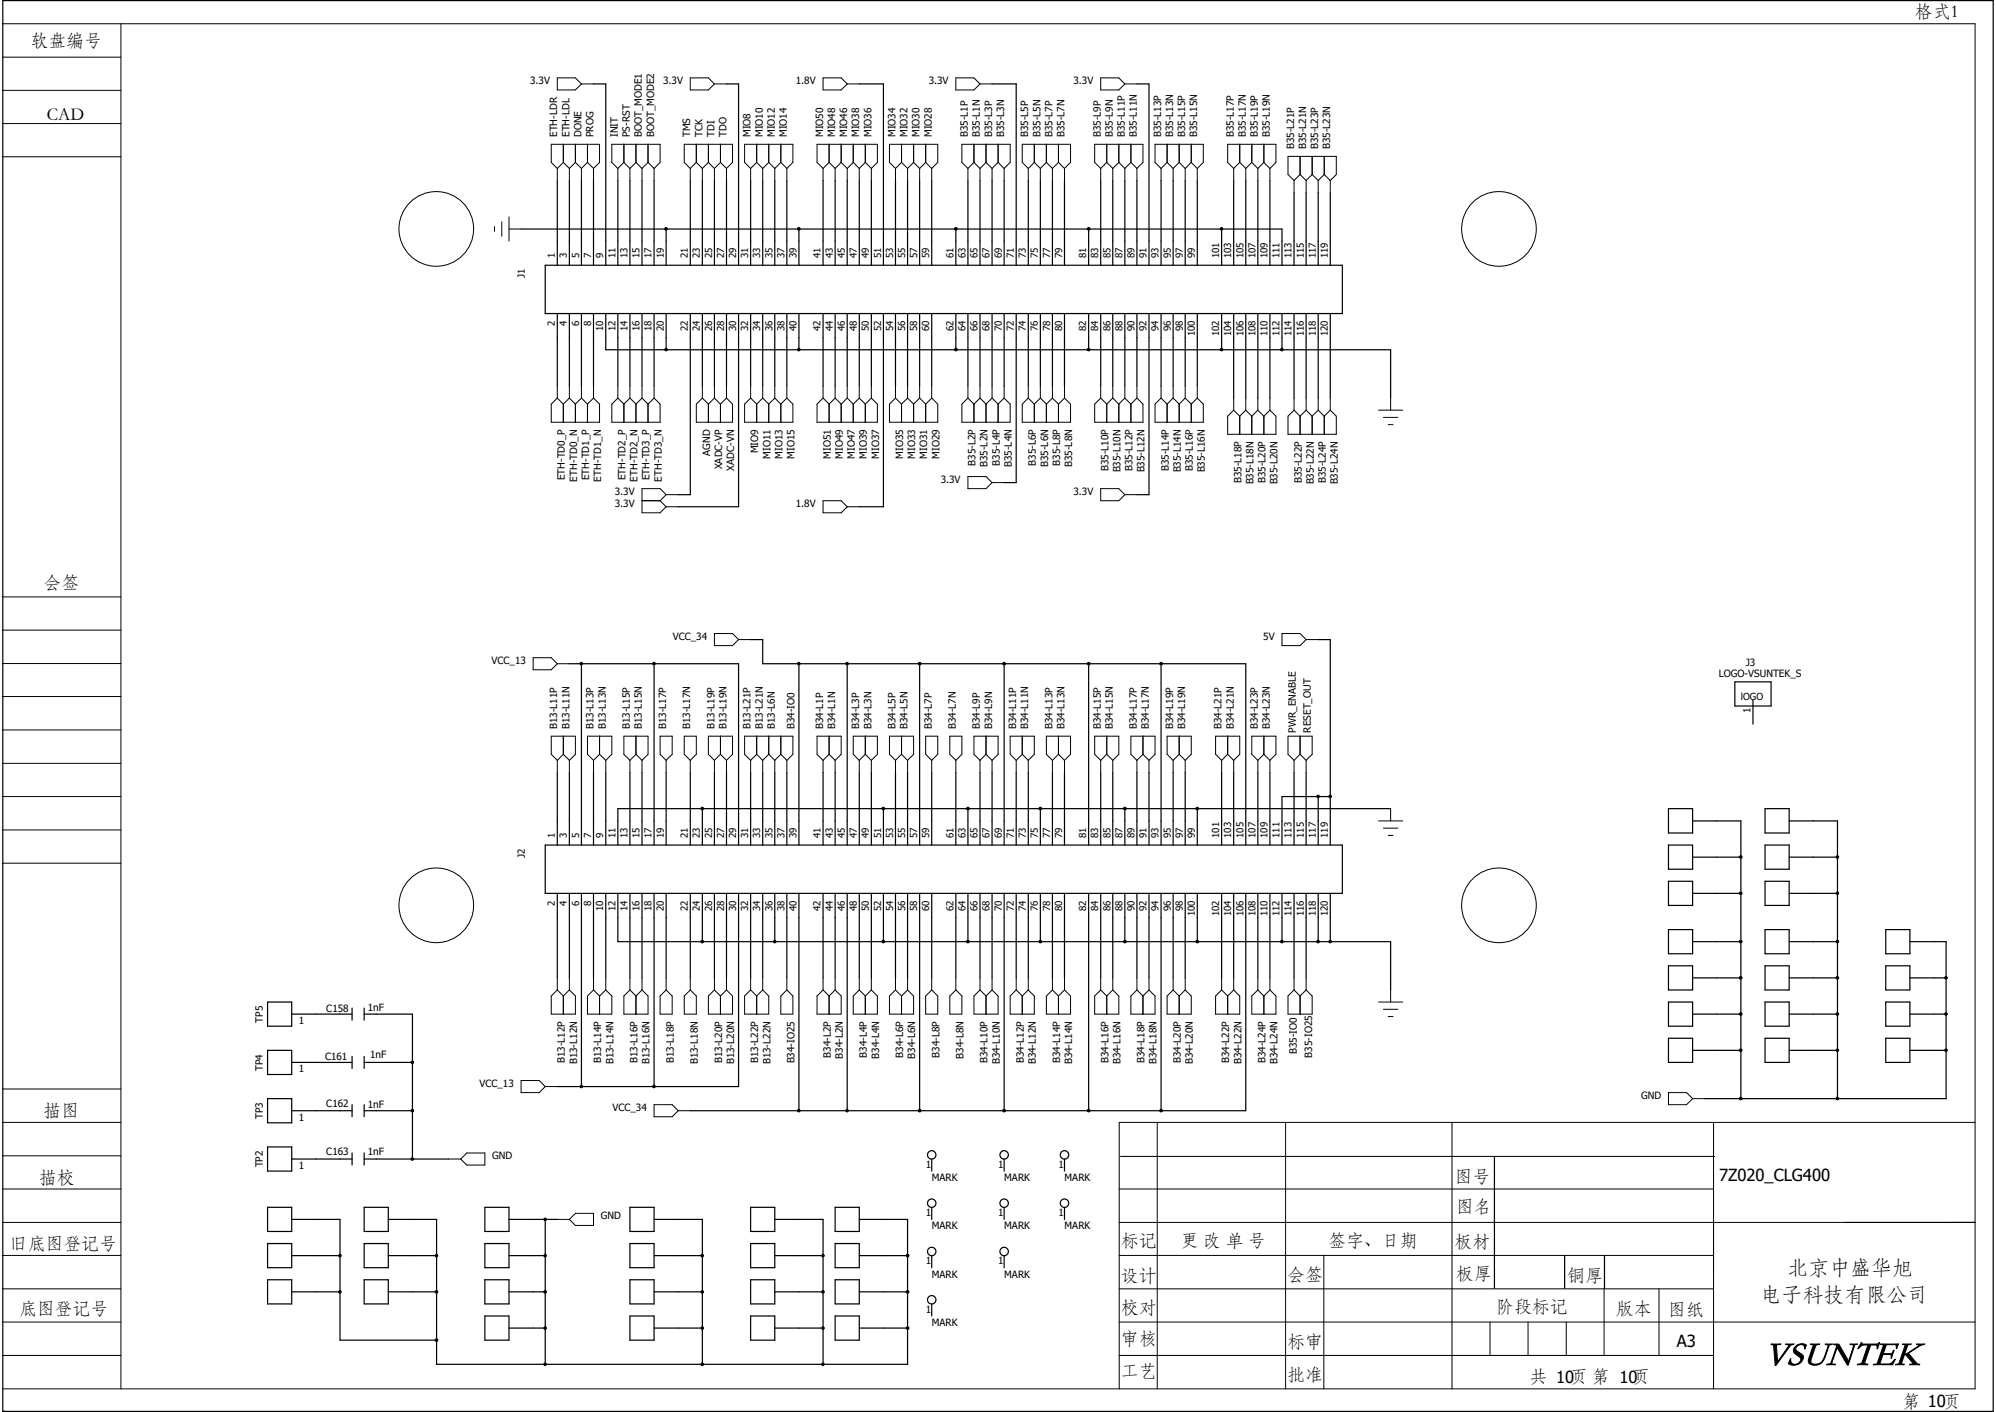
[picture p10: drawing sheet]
<svg xmlns="http://www.w3.org/2000/svg" width="420mm" height="297mm" viewBox="0 0 420 297" stroke-linecap="round" stroke-linejoin="round" font-family="sans-serif">
<defs><g id="words">
<text font-size="7.3" x="371.2" y="287.1">VSUNTEK</text>
<g font-size="4.4">
<text x="376.1" y="267.9">北京中盛华旭</text>
<text x="370.5" y="273.6">电子科技有限公司</text>
</g>
<g font-size="3.8">
<text x="402.9" y="3.5">格式1</text>
<text x="6.4" y="9.6">软盘编号</text>
<text x="9.9" y="25.2">CAD</text>
<text x="9.2" y="123.7">会签</text>
<text x="9.1" y="234.7">描图</text>
<text x="8.2" y="248.8">描校</text>
<text x="306.1" y="248.6">图号</text>
<text x="306.3" y="255">图名</text>
<text x="2" y="262.7">旧底图登记号</text>
<text x="235.8" y="262">标记</text>
<text x="248.5" y="262.2">更 改 单 号</text>
<text x="279.4" y="262.2">签字、日期</text>
<text x="306.1" y="262.3">板材</text>
<text x="235.8" y="269.5">设计</text>
<text x="270.8" y="269.2">会签</text>
<text x="306.3" y="268.9">板厚</text>
<text x="329.7" y="269.5">铜厚</text>
<text x="314.8" y="276">阶段标记</text>
<text x="4" y="276.3">底图登记号</text>
<text x="235.8" y="276.3">校对</text>
<text x="340" y="276.3">版本</text>
<text x="350.9" y="276.5">图纸</text>
<text x="235.8" y="282.6">审核</text>
<text x="270.8" y="283.3">标审</text>
<text x="235.8" y="289.4">工艺</text>
<text x="270.8" y="290.4">批准</text>
<text x="321.9" y="290.8">共 10页 第 10页</text>
<text x="400.3" y="296">第 10页</text>
</g>
<g font-size="3.5">
<text x="361.7" y="248.4">7Z020_CLG400</text>
<text x="352.8" y="283.4">A3</text>
</g>
<g font-size="2.1">
<text x="111.5" y="17.7">3.3V</text>
<text x="139.5" y="17.7">3.3V</text>
<text x="167.5" y="17.7">1.8V</text>
<text x="195.4" y="17.7">3.3V</text>
<text x="225.9" y="17.7">3.3V</text>
<text x="117.3" y="28.8" transform="rotate(-90 117.3 28.8)">ETH-LDR</text>
<text x="119.8" y="28.8" transform="rotate(-90 119.8 28.8)">ETH-LDL</text>
<text x="122.3" y="28.8" transform="rotate(-90 122.3 28.8)">DONE</text>
<text x="124.9" y="28.8" transform="rotate(-90 124.9 28.8)">PROG</text>
<text x="130" y="28.8" transform="rotate(-90 130 28.8)">INIT</text>
<text x="132.5" y="28.8" transform="rotate(-90 132.5 28.8)">PS-RST</text>
<text x="135.1" y="28.8" transform="rotate(-90 135.1 28.8)">BOOT_MODE1</text>
<text x="137.6" y="28.8" transform="rotate(-90 137.6 28.8)">BOOT_MODE2</text>
<text x="145.2" y="28.8" transform="rotate(-90 145.2 28.8)">TMS</text>
<text x="147.8" y="28.8" transform="rotate(-90 147.8 28.8)">TCK</text>
<text x="150.3" y="28.8" transform="rotate(-90 150.3 28.8)">TDI</text>
<text x="152.9" y="28.8" transform="rotate(-90 152.9 28.8)">TDO</text>
<text x="157.9" y="28.8" transform="rotate(-90 157.9 28.8)">MIO8</text>
<text x="160.5" y="28.8" transform="rotate(-90 160.5 28.8)">MIO10</text>
<text x="163" y="28.8" transform="rotate(-90 163 28.8)">MIO12</text>
<text x="165.6" y="28.8" transform="rotate(-90 165.6 28.8)">MIO14</text>
<text x="173.2" y="28.8" transform="rotate(-90 173.2 28.8)">MIO50</text>
<text x="175.7" y="28.8" transform="rotate(-90 175.7 28.8)">MIO48</text>
<text x="178.3" y="28.8" transform="rotate(-90 178.3 28.8)">MIO46</text>
<text x="180.8" y="28.8" transform="rotate(-90 180.8 28.8)">MIO38</text>
<text x="183.3" y="28.8" transform="rotate(-90 183.3 28.8)">MIO36</text>
<text x="188.4" y="28.8" transform="rotate(-90 188.4 28.8)">MIO34</text>
<text x="191" y="28.8" transform="rotate(-90 191 28.8)">MIO32</text>
<text x="193.5" y="28.8" transform="rotate(-90 193.5 28.8)">MIO30</text>
<text x="196" y="28.8" transform="rotate(-90 196 28.8)">MIO28</text>
<text x="203.7" y="28.8" transform="rotate(-90 203.7 28.8)">B35-L1P</text>
<text x="206.2" y="28.8" transform="rotate(-90 206.2 28.8)">B35-L1N</text>
<text x="208.7" y="28.8" transform="rotate(-90 208.7 28.8)">B35-L3P</text>
<text x="211.3" y="28.8" transform="rotate(-90 211.3 28.8)">B35-L3N</text>
<text x="216.4" y="28.8" transform="rotate(-90 216.4 28.8)">B35-L5P</text>
<text x="218.9" y="28.8" transform="rotate(-90 218.9 28.8)">B35-L5N</text>
<text x="221.4" y="28.8" transform="rotate(-90 221.4 28.8)">B35-L7P</text>
<text x="224" y="28.8" transform="rotate(-90 224 28.8)">B35-L7N</text>
<text x="231.6" y="28.8" transform="rotate(-90 231.6 28.8)">B35-L9P</text>
<text x="234.1" y="28.8" transform="rotate(-90 234.1 28.8)">B35-L9N</text>
<text x="236.7" y="28.8" transform="rotate(-90 236.7 28.8)">B35-L11P</text>
<text x="239.2" y="28.8" transform="rotate(-90 239.2 28.8)">B35-L11N</text>
<text x="244.3" y="28.8" transform="rotate(-90 244.3 28.8)">B35-L13P</text>
<text x="246.8" y="28.8" transform="rotate(-90 246.8 28.8)">B35-L13N</text>
<text x="249.4" y="28.8" transform="rotate(-90 249.4 28.8)">B35-L15P</text>
<text x="251.9" y="28.8" transform="rotate(-90 251.9 28.8)">B35-L15N</text>
<text x="259.6" y="28.8" transform="rotate(-90 259.6 28.8)">B35-L17P</text>
<text x="262.1" y="28.8" transform="rotate(-90 262.1 28.8)">B35-L17N</text>
<text x="264.7" y="28.8" transform="rotate(-90 264.7 28.8)">B35-L19P</text>
<text x="267.2" y="28.8" transform="rotate(-90 267.2 28.8)">B35-L19N</text>
<text x="272.3" y="31.4" transform="rotate(-90 272.3 31.4)">B35-L21P</text>
<text x="274.8" y="31.4" transform="rotate(-90 274.8 31.4)">B35-L21N</text>
<text x="277.4" y="31.4" transform="rotate(-90 277.4 31.4)">B35-L23P</text>
<text x="279.9" y="31.4" transform="rotate(-90 279.9 31.4)">B35-L23N</text>
<text x="149.4" y="95.8" transform="rotate(-90 149.4 95.8)">AGND</text>
<text x="159.6" y="95.4" transform="rotate(-90 159.6 95.4)">MIO9</text>
<text x="118.9" y="101" transform="rotate(-90 118.9 101)">ETH-TD0_P</text>
<text x="121.4" y="101.3" transform="rotate(-90 121.4 101.3)">ETH-TD0_N</text>
<text x="124" y="101" transform="rotate(-90 124 101)">ETH-TD1_P</text>
<text x="126.5" y="101.3" transform="rotate(-90 126.5 101.3)">ETH-TD1_N</text>
<text x="131.6" y="101" transform="rotate(-90 131.6 101)">ETH-TD2_P</text>
<text x="134.2" y="101.3" transform="rotate(-90 134.2 101.3)">ETH-TD2_N</text>
<text x="136.7" y="101" transform="rotate(-90 136.7 101)">ETH-TD3_P</text>
<text x="139.2" y="101.3" transform="rotate(-90 139.2 101.3)">ETH-TD3_N</text>
<text x="151.9" y="98.7" transform="rotate(-90 151.9 98.7)">XADC-VP</text>
<text x="154.5" y="99" transform="rotate(-90 154.5 99)">XADC-VN</text>
<text x="162.1" y="96.5" transform="rotate(-90 162.1 96.5)">MIO11</text>
<text x="164.6" y="96.5" transform="rotate(-90 164.6 96.5)">MIO13</text>
<text x="167.2" y="96.5" transform="rotate(-90 167.2 96.5)">MIO15</text>
<text x="174.8" y="96.5" transform="rotate(-90 174.8 96.5)">MIO51</text>
<text x="177.3" y="96.5" transform="rotate(-90 177.3 96.5)">MIO49</text>
<text x="179.9" y="96.5" transform="rotate(-90 179.9 96.5)">MIO47</text>
<text x="182.4" y="96.5" transform="rotate(-90 182.4 96.5)">MIO39</text>
<text x="185" y="96.5" transform="rotate(-90 185 96.5)">MIO37</text>
<text x="190" y="96.5" transform="rotate(-90 190 96.5)">MIO35</text>
<text x="192.6" y="96.5" transform="rotate(-90 192.6 96.5)">MIO33</text>
<text x="195.1" y="96.5" transform="rotate(-90 195.1 96.5)">MIO31</text>
<text x="197.7" y="96.5" transform="rotate(-90 197.7 96.5)">MIO29</text>
<text x="198" y="101.5">3.3V</text>
<text x="205.3" y="98" transform="rotate(-90 205.3 98)">B35-L2P</text>
<text x="207.8" y="98.2" transform="rotate(-90 207.8 98.2)">B35-L2N</text>
<text x="210.4" y="98" transform="rotate(-90 210.4 98)">B35-L4P</text>
<text x="212.9" y="98.2" transform="rotate(-90 212.9 98.2)">B35-L4N</text>
<text x="218" y="98" transform="rotate(-90 218 98)">B35-L6P</text>
<text x="220.5" y="98.2" transform="rotate(-90 220.5 98.2)">B35-L6N</text>
<text x="223.1" y="98" transform="rotate(-90 223.1 98)">B35-L8P</text>
<text x="225.6" y="98.2" transform="rotate(-90 225.6 98.2)">B35-L8N</text>
<text x="233.2" y="99.1" transform="rotate(-90 233.2 99.1)">B35-L10P</text>
<text x="235.8" y="99.4" transform="rotate(-90 235.8 99.4)">B35-L10N</text>
<text x="238.3" y="99.1" transform="rotate(-90 238.3 99.1)">B35-L12P</text>
<text x="240.8" y="99.4" transform="rotate(-90 240.8 99.4)">B35-L12N</text>
<text x="245.9" y="99.1" transform="rotate(-90 245.9 99.1)">B35-L14P</text>
<text x="248.5" y="99.4" transform="rotate(-90 248.5 99.4)">B35-L14N</text>
<text x="251" y="99.1" transform="rotate(-90 251 99.1)">B35-L16P</text>
<text x="253.5" y="99.4" transform="rotate(-90 253.5 99.4)">B35-L16N</text>
<text x="261.2" y="101.6" transform="rotate(-90 261.2 101.6)">B35-L18P</text>
<text x="263.7" y="101.9" transform="rotate(-90 263.7 101.9)">B35-L18N</text>
<text x="266.3" y="101.6" transform="rotate(-90 266.3 101.6)">B35-L20P</text>
<text x="268.8" y="101.9" transform="rotate(-90 268.8 101.9)">B35-L20N</text>
<text x="273.9" y="101.6" transform="rotate(-90 273.9 101.6)">B35-L22P</text>
<text x="276.4" y="101.9" transform="rotate(-90 276.4 101.9)">B35-L22N</text>
<text x="279" y="101.6" transform="rotate(-90 279 101.6)">B35-L24P</text>
<text x="281.5" y="101.9" transform="rotate(-90 281.5 101.9)">B35-L24N</text>
<text x="129.4" y="106.6">3.3V</text>
<text x="129.4" y="104.1">3.3V</text>
<text x="167.5" y="106.6">1.8V</text>
<text x="225.9" y="104.1">3.3V</text>
<text x="141.6" y="134.5">VCC_34</text>
<text x="265.8" y="134.5">5V</text>
<text x="103.4" y="139.6">VCC_13</text>
<text x="361.7" y="142.5">LOGO-VSUNTEK_S</text>
<text x="367.3" y="140.1">J3</text>
<text x="368.3" y="149.9" transform="rotate(-90 368.3 149.9)">1</text>
<text x="117.3" y="153.3" transform="rotate(-90 117.3 153.3)">B13-L11P</text>
<text x="119.8" y="153.3" transform="rotate(-90 119.8 153.3)">B13-L11N</text>
<text x="124.9" y="153.3" transform="rotate(-90 124.9 153.3)">B13-L13P</text>
<text x="127.5" y="153.3" transform="rotate(-90 127.5 153.3)">B13-L13N</text>
<text x="132.5" y="153.3" transform="rotate(-90 132.5 153.3)">B13-L15P</text>
<text x="135.1" y="153.3" transform="rotate(-90 135.1 153.3)">B13-L15N</text>
<text x="140.2" y="153.3" transform="rotate(-90 140.2 153.3)">B13-L17P</text>
<text x="145.2" y="153.3" transform="rotate(-90 145.2 153.3)">B13-L17N</text>
<text x="150.3" y="153.3" transform="rotate(-90 150.3 153.3)">B13-L19P</text>
<text x="152.9" y="153.3" transform="rotate(-90 152.9 153.3)">B13-L19N</text>
<text x="157.9" y="153.3" transform="rotate(-90 157.9 153.3)">B13-L21P</text>
<text x="160.5" y="153.3" transform="rotate(-90 160.5 153.3)">B13-L21N</text>
<text x="163" y="153.3" transform="rotate(-90 163 153.3)">B13-L6N</text>
<text x="167.2" y="153.3" transform="rotate(-90 167.2 153.3)">B34-IO0</text>
<text x="173.2" y="153.3" transform="rotate(-90 173.2 153.3)">B34-L1P</text>
<text x="175.7" y="153.3" transform="rotate(-90 175.7 153.3)">B34-L1N</text>
<text x="180.8" y="153.3" transform="rotate(-90 180.8 153.3)">B34-L3P</text>
<text x="183.3" y="153.3" transform="rotate(-90 183.3 153.3)">B34-L3N</text>
<text x="188.4" y="153.3" transform="rotate(-90 188.4 153.3)">B34-L5P</text>
<text x="191" y="153.3" transform="rotate(-90 191 153.3)">B34-L5N</text>
<text x="196" y="153.3" transform="rotate(-90 196 153.3)">B34-L7P</text>
<text x="201.1" y="153.3" transform="rotate(-90 201.1 153.3)">B34-L7N</text>
<text x="206.2" y="153.3" transform="rotate(-90 206.2 153.3)">B34-L9P</text>
<text x="208.7" y="153.3" transform="rotate(-90 208.7 153.3)">B34-L9N</text>
<text x="213.8" y="153.3" transform="rotate(-90 213.8 153.3)">B34-L11P</text>
<text x="216.4" y="153.3" transform="rotate(-90 216.4 153.3)">B34-L11N</text>
<text x="221.4" y="153.3" transform="rotate(-90 221.4 153.3)">B34-L13P</text>
<text x="224" y="153.3" transform="rotate(-90 224 153.3)">B34-L13N</text>
<text x="231.6" y="153.3" transform="rotate(-90 231.6 153.3)">B34-L15P</text>
<text x="234.1" y="153.3" transform="rotate(-90 234.1 153.3)">B34-L15N</text>
<text x="239.2" y="153.3" transform="rotate(-90 239.2 153.3)">B34-L17P</text>
<text x="241.8" y="153.3" transform="rotate(-90 241.8 153.3)">B34-L17N</text>
<text x="246.8" y="153.3" transform="rotate(-90 246.8 153.3)">B34-L19P</text>
<text x="249.4" y="153.3" transform="rotate(-90 249.4 153.3)">B34-L19N</text>
<text x="257" y="153.3" transform="rotate(-90 257 153.3)">B34-L21P</text>
<text x="259.6" y="153.3" transform="rotate(-90 259.6 153.3)">B34-L21N</text>
<text x="264.7" y="153.3" transform="rotate(-90 264.7 153.3)">B34-L23P</text>
<text x="267.2" y="153.3" transform="rotate(-90 267.2 153.3)">B34-L23N</text>
<text x="272.6" y="154.1" transform="rotate(-90 272.6 154.1)">PWR_ENABLE</text>
<text x="275.8" y="154.1" transform="rotate(-90 275.8 154.1)">RESET_OUT</text>
<text x="55.3" y="215.1" transform="rotate(-90 55.3 215.1)">TP5</text>
<text x="62.9" y="215.4">1</text>
<text x="68.7" y="212.8">C158</text>
<text x="77.4" y="212.6">1nF</text>
<text x="272.9" y="221.7" transform="rotate(-90 272.9 221.7)">B35-IO0</text>
<text x="55.3" y="225.3" transform="rotate(-90 55.3 225.3)">TP4</text>
<text x="62.9" y="225.6">1</text>
<text x="68.4" y="223">C161</text>
<text x="77.9" y="222.5">1nF</text>
<text x="118.9" y="223.6" transform="rotate(-90 118.9 223.6)">B13-L12P</text>
<text x="121.4" y="223.9" transform="rotate(-90 121.4 223.9)">B13-L12N</text>
<text x="126.5" y="223.6" transform="rotate(-90 126.5 223.6)">B13-L14P</text>
<text x="129.1" y="223.9" transform="rotate(-90 129.1 223.9)">B13-L14N</text>
<text x="134.2" y="223.6" transform="rotate(-90 134.2 223.6)">B13-L16P</text>
<text x="136.7" y="223.9" transform="rotate(-90 136.7 223.9)">B13-L16N</text>
<text x="141.8" y="223.6" transform="rotate(-90 141.8 223.6)">B13-L18P</text>
<text x="146.9" y="223.9" transform="rotate(-90 146.9 223.9)">B13-L18N</text>
<text x="151.9" y="223.6" transform="rotate(-90 151.9 223.6)">B13-L20P</text>
<text x="154.5" y="223.9" transform="rotate(-90 154.5 223.9)">B13-L20N</text>
<text x="159.6" y="223.6" transform="rotate(-90 159.6 223.6)">B13-L22P</text>
<text x="162.1" y="223.9" transform="rotate(-90 162.1 223.9)">B13-L22N</text>
<text x="167.2" y="223.7" transform="rotate(-90 167.2 223.7)">B34-IO25</text>
<text x="174.8" y="222.5" transform="rotate(-90 174.8 222.5)">B34-L2P</text>
<text x="177.3" y="222.7" transform="rotate(-90 177.3 222.7)">B34-L2N</text>
<text x="182.4" y="222.5" transform="rotate(-90 182.4 222.5)">B34-L4P</text>
<text x="185" y="222.7" transform="rotate(-90 185 222.7)">B34-L4N</text>
<text x="190" y="222.5" transform="rotate(-90 190 222.5)">B34-L6P</text>
<text x="192.6" y="222.7" transform="rotate(-90 192.6 222.7)">B34-L6N</text>
<text x="197.7" y="222.5" transform="rotate(-90 197.7 222.5)">B34-L8P</text>
<text x="202.7" y="222.7" transform="rotate(-90 202.7 222.7)">B34-L8N</text>
<text x="207.8" y="223.6" transform="rotate(-90 207.8 223.6)">B34-L10P</text>
<text x="210.4" y="223.9" transform="rotate(-90 210.4 223.9)">B34-L10N</text>
<text x="215.4" y="223.6" transform="rotate(-90 215.4 223.6)">B34-L12P</text>
<text x="218" y="223.9" transform="rotate(-90 218 223.9)">B34-L12N</text>
<text x="223.1" y="223.6" transform="rotate(-90 223.1 223.6)">B34-L14P</text>
<text x="225.6" y="223.9" transform="rotate(-90 225.6 223.9)">B34-L14N</text>
<text x="233.2" y="223.6" transform="rotate(-90 233.2 223.6)">B34-L16P</text>
<text x="235.8" y="223.9" transform="rotate(-90 235.8 223.9)">B34-L16N</text>
<text x="240.8" y="223.6" transform="rotate(-90 240.8 223.6)">B34-L18P</text>
<text x="243.4" y="223.9" transform="rotate(-90 243.4 223.9)">B34-L18N</text>
<text x="248.5" y="223.6" transform="rotate(-90 248.5 223.6)">B34-L20P</text>
<text x="251" y="223.9" transform="rotate(-90 251 223.9)">B34-L20N</text>
<text x="258.7" y="223.6" transform="rotate(-90 258.7 223.6)">B34-L22P</text>
<text x="261.2" y="223.9" transform="rotate(-90 261.2 223.9)">B34-L22N</text>
<text x="266.3" y="223.6" transform="rotate(-90 266.3 223.6)">B34-L24P</text>
<text x="268.8" y="223.9" transform="rotate(-90 268.8 223.9)">B34-L24N</text>
<text x="276.1" y="222.5" transform="rotate(-90 276.1 222.5)">B35-IO25</text>
<text x="68.7" y="232.9">C162</text>
<text x="77.4" y="233">1nF</text>
<text x="100.9" y="228.6">VCC_13</text>
<text x="128.9" y="233.6">VCC_34</text>
<text x="345.3" y="231.1">GND</text>
<text x="55.3" y="235.4" transform="rotate(-90 55.3 235.4)">TP3</text>
<text x="62.9" y="235.8">1</text>
<text x="55.3" y="245.6" transform="rotate(-90 55.3 245.6)">TP2</text>
<text x="62.9" y="245.9">1</text>
<text x="68.7" y="243">C163</text>
<text x="77.4" y="242.9">1nF</text>
<text x="103.5" y="243.8">GND</text>
<text x="194.8" y="245.7">1</text>
<text x="210" y="245.7">1</text>
<text x="222.7" y="245.7">1</text>
<text x="196" y="248.5">MARK</text>
<text x="211.3" y="248.5">MARK</text>
<text x="224" y="248.5">MARK</text>
<text x="126.4" y="256.5">GND</text>
<text x="194.8" y="255.8">1</text>
<text x="210" y="255.8">1</text>
<text x="222.7" y="255.8">1</text>
<text x="196" y="258.6">MARK</text>
<text x="211.3" y="258.6">MARK</text>
<text x="224" y="258.6">MARK</text>
<text x="194.8" y="266">1</text>
<text x="196" y="268.8">MARK</text>
<text x="210" y="266">1</text>
<text x="211.3" y="268.8">MARK</text>
<text x="194.8" y="276.1">1</text>
<text x="196" y="278.9">MARK</text>
</g>
<g font-size="2">
<text x="110.4" y="58.5" transform="rotate(-90 110.4 58.5)">J1</text>
<text x="116.8" y="54.3" transform="rotate(-90 116.8 54.3)">1</text>
<text x="119.3" y="54.3" transform="rotate(-90 119.3 54.3)">3</text>
<text x="121.8" y="54.3" transform="rotate(-90 121.8 54.3)">5</text>
<text x="124.4" y="54.3" transform="rotate(-90 124.4 54.3)">7</text>
<text x="126.9" y="54.3" transform="rotate(-90 126.9 54.3)">9</text>
<text x="129.5" y="54.3" transform="rotate(-90 129.5 54.3)">11</text>
<text x="132" y="54.3" transform="rotate(-90 132 54.3)">13</text>
<text x="134.6" y="54.3" transform="rotate(-90 134.6 54.3)">15</text>
<text x="137.1" y="54.3" transform="rotate(-90 137.1 54.3)">17</text>
<text x="139.7" y="54.3" transform="rotate(-90 139.7 54.3)">19</text>
<text x="144.7" y="54.3" transform="rotate(-90 144.7 54.3)">21</text>
<text x="147.3" y="54.3" transform="rotate(-90 147.3 54.3)">23</text>
<text x="149.8" y="54.3" transform="rotate(-90 149.8 54.3)">25</text>
<text x="152.4" y="54.3" transform="rotate(-90 152.4 54.3)">27</text>
<text x="154.9" y="54.3" transform="rotate(-90 154.9 54.3)">29</text>
<text x="157.4" y="54.3" transform="rotate(-90 157.4 54.3)">31</text>
<text x="160" y="54.3" transform="rotate(-90 160 54.3)">33</text>
<text x="162.5" y="54.3" transform="rotate(-90 162.5 54.3)">35</text>
<text x="165.1" y="54.3" transform="rotate(-90 165.1 54.3)">37</text>
<text x="167.6" y="54.3" transform="rotate(-90 167.6 54.3)">39</text>
<text x="172.7" y="54.3" transform="rotate(-90 172.7 54.3)">41</text>
<text x="175.2" y="54.3" transform="rotate(-90 175.2 54.3)">43</text>
<text x="177.8" y="54.3" transform="rotate(-90 177.8 54.3)">45</text>
<text x="180.3" y="54.3" transform="rotate(-90 180.3 54.3)">47</text>
<text x="182.8" y="54.3" transform="rotate(-90 182.8 54.3)">49</text>
<text x="185.4" y="54.3" transform="rotate(-90 185.4 54.3)">51</text>
<text x="187.9" y="54.3" transform="rotate(-90 187.9 54.3)">53</text>
<text x="190.5" y="54.3" transform="rotate(-90 190.5 54.3)">55</text>
<text x="193" y="54.3" transform="rotate(-90 193 54.3)">57</text>
<text x="195.5" y="54.3" transform="rotate(-90 195.5 54.3)">59</text>
<text x="200.6" y="54.3" transform="rotate(-90 200.6 54.3)">61</text>
<text x="203.2" y="54.3" transform="rotate(-90 203.2 54.3)">63</text>
<text x="205.7" y="54.3" transform="rotate(-90 205.7 54.3)">65</text>
<text x="208.2" y="54.3" transform="rotate(-90 208.2 54.3)">67</text>
<text x="210.8" y="54.3" transform="rotate(-90 210.8 54.3)">69</text>
<text x="213.3" y="54.3" transform="rotate(-90 213.3 54.3)">71</text>
<text x="215.9" y="54.3" transform="rotate(-90 215.9 54.3)">73</text>
<text x="218.4" y="54.3" transform="rotate(-90 218.4 54.3)">75</text>
<text x="220.9" y="54.3" transform="rotate(-90 220.9 54.3)">77</text>
<text x="223.5" y="54.3" transform="rotate(-90 223.5 54.3)">79</text>
<text x="228.6" y="54.3" transform="rotate(-90 228.6 54.3)">81</text>
<text x="231.1" y="54.3" transform="rotate(-90 231.1 54.3)">83</text>
<text x="233.6" y="54.3" transform="rotate(-90 233.6 54.3)">85</text>
<text x="236.2" y="54.3" transform="rotate(-90 236.2 54.3)">87</text>
<text x="238.7" y="54.3" transform="rotate(-90 238.7 54.3)">89</text>
<text x="241.3" y="54.3" transform="rotate(-90 241.3 54.3)">91</text>
<text x="243.8" y="54.3" transform="rotate(-90 243.8 54.3)">93</text>
<text x="246.3" y="54.3" transform="rotate(-90 246.3 54.3)">95</text>
<text x="248.9" y="54.3" transform="rotate(-90 248.9 54.3)">97</text>
<text x="251.4" y="54.3" transform="rotate(-90 251.4 54.3)">99</text>
<text x="256.5" y="54.3" transform="rotate(-90 256.5 54.3)">101</text>
<text x="259.1" y="54.3" transform="rotate(-90 259.1 54.3)">103</text>
<text x="261.6" y="54.3" transform="rotate(-90 261.6 54.3)">105</text>
<text x="264.2" y="54.3" transform="rotate(-90 264.2 54.3)">107</text>
<text x="266.7" y="54.3" transform="rotate(-90 266.7 54.3)">109</text>
<text x="269.2" y="54.3" transform="rotate(-90 269.2 54.3)">111</text>
<text x="271.8" y="54.3" transform="rotate(-90 271.8 54.3)">113</text>
<text x="274.3" y="54.3" transform="rotate(-90 274.3 54.3)">115</text>
<text x="276.9" y="54.3" transform="rotate(-90 276.9 54.3)">117</text>
<text x="279.4" y="54.3" transform="rotate(-90 279.4 54.3)">119</text>
<text x="116.8" y="68.6" transform="rotate(-90 116.8 68.6)">2</text>
<text x="119.3" y="68.6" transform="rotate(-90 119.3 68.6)">4</text>
<text x="121.8" y="68.6" transform="rotate(-90 121.8 68.6)">6</text>
<text x="124.4" y="68.6" transform="rotate(-90 124.4 68.6)">8</text>
<text x="126.9" y="69.7" transform="rotate(-90 126.9 69.7)">10</text>
<text x="129.5" y="69.7" transform="rotate(-90 129.5 69.7)">12</text>
<text x="132" y="69.7" transform="rotate(-90 132 69.7)">14</text>
<text x="134.6" y="69.7" transform="rotate(-90 134.6 69.7)">16</text>
<text x="137.1" y="69.7" transform="rotate(-90 137.1 69.7)">18</text>
<text x="139.7" y="69.7" transform="rotate(-90 139.7 69.7)">20</text>
<text x="144.7" y="69.7" transform="rotate(-90 144.7 69.7)">22</text>
<text x="147.3" y="69.7" transform="rotate(-90 147.3 69.7)">24</text>
<text x="149.8" y="69.7" transform="rotate(-90 149.8 69.7)">26</text>
<text x="152.4" y="69.7" transform="rotate(-90 152.4 69.7)">28</text>
<text x="154.9" y="69.7" transform="rotate(-90 154.9 69.7)">30</text>
<text x="157.4" y="69.7" transform="rotate(-90 157.4 69.7)">32</text>
<text x="160" y="69.7" transform="rotate(-90 160 69.7)">34</text>
<text x="162.5" y="69.7" transform="rotate(-90 162.5 69.7)">36</text>
<text x="165.1" y="69.7" transform="rotate(-90 165.1 69.7)">38</text>
<text x="167.6" y="69.7" transform="rotate(-90 167.6 69.7)">40</text>
<text x="172.7" y="69.7" transform="rotate(-90 172.7 69.7)">42</text>
<text x="175.2" y="69.7" transform="rotate(-90 175.2 69.7)">44</text>
<text x="177.8" y="69.7" transform="rotate(-90 177.8 69.7)">46</text>
<text x="180.3" y="69.7" transform="rotate(-90 180.3 69.7)">48</text>
<text x="182.8" y="69.7" transform="rotate(-90 182.8 69.7)">50</text>
<text x="185.4" y="69.7" transform="rotate(-90 185.4 69.7)">52</text>
<text x="187.9" y="69.7" transform="rotate(-90 187.9 69.7)">54</text>
<text x="190.5" y="69.7" transform="rotate(-90 190.5 69.7)">56</text>
<text x="193" y="69.7" transform="rotate(-90 193 69.7)">58</text>
<text x="195.5" y="69.7" transform="rotate(-90 195.5 69.7)">60</text>
<text x="200.6" y="69.7" transform="rotate(-90 200.6 69.7)">62</text>
<text x="203.2" y="69.7" transform="rotate(-90 203.2 69.7)">64</text>
<text x="205.7" y="69.7" transform="rotate(-90 205.7 69.7)">66</text>
<text x="208.2" y="69.7" transform="rotate(-90 208.2 69.7)">68</text>
<text x="210.8" y="69.7" transform="rotate(-90 210.8 69.7)">70</text>
<text x="213.3" y="69.7" transform="rotate(-90 213.3 69.7)">72</text>
<text x="215.9" y="69.7" transform="rotate(-90 215.9 69.7)">74</text>
<text x="218.4" y="69.7" transform="rotate(-90 218.4 69.7)">76</text>
<text x="220.9" y="69.7" transform="rotate(-90 220.9 69.7)">78</text>
<text x="223.5" y="69.7" transform="rotate(-90 223.5 69.7)">80</text>
<text x="228.6" y="69.7" transform="rotate(-90 228.6 69.7)">82</text>
<text x="231.1" y="69.7" transform="rotate(-90 231.1 69.7)">84</text>
<text x="233.6" y="69.7" transform="rotate(-90 233.6 69.7)">86</text>
<text x="236.2" y="69.7" transform="rotate(-90 236.2 69.7)">88</text>
<text x="238.7" y="69.7" transform="rotate(-90 238.7 69.7)">90</text>
<text x="241.3" y="69.7" transform="rotate(-90 241.3 69.7)">92</text>
<text x="243.8" y="69.7" transform="rotate(-90 243.8 69.7)">94</text>
<text x="246.3" y="69.7" transform="rotate(-90 246.3 69.7)">96</text>
<text x="248.9" y="69.7" transform="rotate(-90 248.9 69.7)">98</text>
<text x="251.4" y="70.8" transform="rotate(-90 251.4 70.8)">100</text>
<text x="256.5" y="70.8" transform="rotate(-90 256.5 70.8)">102</text>
<text x="259.1" y="70.8" transform="rotate(-90 259.1 70.8)">104</text>
<text x="261.6" y="70.8" transform="rotate(-90 261.6 70.8)">106</text>
<text x="264.2" y="70.8" transform="rotate(-90 264.2 70.8)">108</text>
<text x="266.7" y="70.8" transform="rotate(-90 266.7 70.8)">110</text>
<text x="269.2" y="70.8" transform="rotate(-90 269.2 70.8)">112</text>
<text x="271.8" y="70.8" transform="rotate(-90 271.8 70.8)">114</text>
<text x="274.3" y="70.8" transform="rotate(-90 274.3 70.8)">116</text>
<text x="276.9" y="70.8" transform="rotate(-90 276.9 70.8)">118</text>
<text x="279.4" y="70.8" transform="rotate(-90 279.4 70.8)">120</text>
<text x="366.3" y="147.2">lOGO</text>
<text x="116.8" y="176.2" transform="rotate(-90 116.8 176.2)">1</text>
<text x="119.3" y="176.2" transform="rotate(-90 119.3 176.2)">3</text>
<text x="121.8" y="176.2" transform="rotate(-90 121.8 176.2)">5</text>
<text x="124.4" y="176.2" transform="rotate(-90 124.4 176.2)">7</text>
<text x="126.9" y="176.2" transform="rotate(-90 126.9 176.2)">9</text>
<text x="129.5" y="176.2" transform="rotate(-90 129.5 176.2)">11</text>
<text x="132" y="176.2" transform="rotate(-90 132 176.2)">13</text>
<text x="134.6" y="176.2" transform="rotate(-90 134.6 176.2)">15</text>
<text x="137.1" y="176.2" transform="rotate(-90 137.1 176.2)">17</text>
<text x="139.7" y="176.2" transform="rotate(-90 139.7 176.2)">19</text>
<text x="144.7" y="176.2" transform="rotate(-90 144.7 176.2)">21</text>
<text x="147.3" y="176.2" transform="rotate(-90 147.3 176.2)">23</text>
<text x="149.8" y="176.2" transform="rotate(-90 149.8 176.2)">25</text>
<text x="152.4" y="176.2" transform="rotate(-90 152.4 176.2)">27</text>
<text x="154.9" y="176.2" transform="rotate(-90 154.9 176.2)">29</text>
<text x="157.4" y="176.2" transform="rotate(-90 157.4 176.2)">31</text>
<text x="160" y="176.2" transform="rotate(-90 160 176.2)">33</text>
<text x="162.5" y="176.2" transform="rotate(-90 162.5 176.2)">35</text>
<text x="165.1" y="176.2" transform="rotate(-90 165.1 176.2)">37</text>
<text x="167.6" y="176.2" transform="rotate(-90 167.6 176.2)">39</text>
<text x="172.7" y="176.2" transform="rotate(-90 172.7 176.2)">41</text>
<text x="175.2" y="176.2" transform="rotate(-90 175.2 176.2)">43</text>
<text x="177.8" y="176.2" transform="rotate(-90 177.8 176.2)">45</text>
<text x="180.3" y="176.2" transform="rotate(-90 180.3 176.2)">47</text>
<text x="182.8" y="176.2" transform="rotate(-90 182.8 176.2)">49</text>
<text x="185.4" y="176.2" transform="rotate(-90 185.4 176.2)">51</text>
<text x="187.9" y="176.2" transform="rotate(-90 187.9 176.2)">53</text>
<text x="190.5" y="176.2" transform="rotate(-90 190.5 176.2)">55</text>
<text x="193" y="176.2" transform="rotate(-90 193 176.2)">57</text>
<text x="195.5" y="176.2" transform="rotate(-90 195.5 176.2)">59</text>
<text x="200.6" y="176.2" transform="rotate(-90 200.6 176.2)">61</text>
<text x="203.2" y="176.2" transform="rotate(-90 203.2 176.2)">63</text>
<text x="205.7" y="176.2" transform="rotate(-90 205.7 176.2)">65</text>
<text x="208.2" y="176.2" transform="rotate(-90 208.2 176.2)">67</text>
<text x="210.8" y="176.2" transform="rotate(-90 210.8 176.2)">69</text>
<text x="213.3" y="176.2" transform="rotate(-90 213.3 176.2)">71</text>
<text x="215.9" y="176.2" transform="rotate(-90 215.9 176.2)">73</text>
<text x="218.4" y="176.2" transform="rotate(-90 218.4 176.2)">75</text>
<text x="220.9" y="176.2" transform="rotate(-90 220.9 176.2)">77</text>
<text x="223.5" y="176.2" transform="rotate(-90 223.5 176.2)">79</text>
<text x="228.6" y="176.2" transform="rotate(-90 228.6 176.2)">81</text>
<text x="231.1" y="176.2" transform="rotate(-90 231.1 176.2)">83</text>
<text x="233.6" y="176.2" transform="rotate(-90 233.6 176.2)">85</text>
<text x="236.2" y="176.2" transform="rotate(-90 236.2 176.2)">87</text>
<text x="238.7" y="176.2" transform="rotate(-90 238.7 176.2)">89</text>
<text x="241.3" y="176.2" transform="rotate(-90 241.3 176.2)">91</text>
<text x="243.8" y="176.2" transform="rotate(-90 243.8 176.2)">93</text>
<text x="246.3" y="176.2" transform="rotate(-90 246.3 176.2)">95</text>
<text x="248.9" y="176.2" transform="rotate(-90 248.9 176.2)">97</text>
<text x="251.4" y="176.2" transform="rotate(-90 251.4 176.2)">99</text>
<text x="256.5" y="176.2" transform="rotate(-90 256.5 176.2)">101</text>
<text x="259.1" y="176.2" transform="rotate(-90 259.1 176.2)">103</text>
<text x="261.6" y="176.2" transform="rotate(-90 261.6 176.2)">105</text>
<text x="264.2" y="176.2" transform="rotate(-90 264.2 176.2)">107</text>
<text x="266.7" y="176.2" transform="rotate(-90 266.7 176.2)">109</text>
<text x="269.2" y="176.2" transform="rotate(-90 269.2 176.2)">111</text>
<text x="271.8" y="176.2" transform="rotate(-90 271.8 176.2)">113</text>
<text x="274.3" y="176.2" transform="rotate(-90 274.3 176.2)">115</text>
<text x="276.9" y="176.2" transform="rotate(-90 276.9 176.2)">117</text>
<text x="279.4" y="176.2" transform="rotate(-90 279.4 176.2)">119</text>
<text x="110.4" y="180.5" transform="rotate(-90 110.4 180.5)">J2</text>
<text x="116.8" y="190.5" transform="rotate(-90 116.8 190.5)">2</text>
<text x="119.3" y="190.5" transform="rotate(-90 119.3 190.5)">4</text>
<text x="121.8" y="190.5" transform="rotate(-90 121.8 190.5)">6</text>
<text x="124.4" y="190.5" transform="rotate(-90 124.4 190.5)">8</text>
<text x="126.9" y="191.6" transform="rotate(-90 126.9 191.6)">10</text>
<text x="129.5" y="191.6" transform="rotate(-90 129.5 191.6)">12</text>
<text x="132" y="191.6" transform="rotate(-90 132 191.6)">14</text>
<text x="134.6" y="191.6" transform="rotate(-90 134.6 191.6)">16</text>
<text x="137.1" y="191.6" transform="rotate(-90 137.1 191.6)">18</text>
<text x="139.7" y="191.6" transform="rotate(-90 139.7 191.6)">20</text>
<text x="144.7" y="191.6" transform="rotate(-90 144.7 191.6)">22</text>
<text x="147.3" y="191.6" transform="rotate(-90 147.3 191.6)">24</text>
<text x="149.8" y="191.6" transform="rotate(-90 149.8 191.6)">26</text>
<text x="152.4" y="191.6" transform="rotate(-90 152.4 191.6)">28</text>
<text x="154.9" y="191.6" transform="rotate(-90 154.9 191.6)">30</text>
<text x="157.4" y="191.6" transform="rotate(-90 157.4 191.6)">32</text>
<text x="160" y="191.6" transform="rotate(-90 160 191.6)">34</text>
<text x="162.5" y="191.6" transform="rotate(-90 162.5 191.6)">36</text>
<text x="165.1" y="191.6" transform="rotate(-90 165.1 191.6)">38</text>
<text x="167.6" y="191.6" transform="rotate(-90 167.6 191.6)">40</text>
<text x="172.7" y="191.6" transform="rotate(-90 172.7 191.6)">42</text>
<text x="175.2" y="191.6" transform="rotate(-90 175.2 191.6)">44</text>
<text x="177.8" y="191.6" transform="rotate(-90 177.8 191.6)">46</text>
<text x="180.3" y="191.6" transform="rotate(-90 180.3 191.6)">48</text>
<text x="182.8" y="191.6" transform="rotate(-90 182.8 191.6)">50</text>
<text x="185.4" y="191.6" transform="rotate(-90 185.4 191.6)">52</text>
<text x="187.9" y="191.6" transform="rotate(-90 187.9 191.6)">54</text>
<text x="190.5" y="191.6" transform="rotate(-90 190.5 191.6)">56</text>
<text x="193" y="191.6" transform="rotate(-90 193 191.6)">58</text>
<text x="195.5" y="191.6" transform="rotate(-90 195.5 191.6)">60</text>
<text x="200.6" y="191.6" transform="rotate(-90 200.6 191.6)">62</text>
<text x="203.2" y="191.6" transform="rotate(-90 203.2 191.6)">64</text>
<text x="205.7" y="191.6" transform="rotate(-90 205.7 191.6)">66</text>
<text x="208.2" y="191.6" transform="rotate(-90 208.2 191.6)">68</text>
<text x="210.8" y="191.6" transform="rotate(-90 210.8 191.6)">70</text>
<text x="213.3" y="191.6" transform="rotate(-90 213.3 191.6)">72</text>
<text x="215.9" y="191.6" transform="rotate(-90 215.9 191.6)">74</text>
<text x="218.4" y="191.6" transform="rotate(-90 218.4 191.6)">76</text>
<text x="220.9" y="191.6" transform="rotate(-90 220.9 191.6)">78</text>
<text x="223.5" y="191.6" transform="rotate(-90 223.5 191.6)">80</text>
<text x="228.6" y="191.6" transform="rotate(-90 228.6 191.6)">82</text>
<text x="231.1" y="191.6" transform="rotate(-90 231.1 191.6)">84</text>
<text x="233.6" y="191.6" transform="rotate(-90 233.6 191.6)">86</text>
<text x="236.2" y="191.6" transform="rotate(-90 236.2 191.6)">88</text>
<text x="238.7" y="191.6" transform="rotate(-90 238.7 191.6)">90</text>
<text x="241.3" y="191.6" transform="rotate(-90 241.3 191.6)">92</text>
<text x="243.8" y="191.6" transform="rotate(-90 243.8 191.6)">94</text>
<text x="246.3" y="191.6" transform="rotate(-90 246.3 191.6)">96</text>
<text x="248.9" y="191.6" transform="rotate(-90 248.9 191.6)">98</text>
<text x="251.4" y="192.7" transform="rotate(-90 251.4 192.7)">100</text>
<text x="256.5" y="192.7" transform="rotate(-90 256.5 192.7)">102</text>
<text x="259.1" y="192.7" transform="rotate(-90 259.1 192.7)">104</text>
<text x="261.6" y="192.7" transform="rotate(-90 261.6 192.7)">106</text>
<text x="264.2" y="192.7" transform="rotate(-90 264.2 192.7)">108</text>
<text x="266.7" y="192.7" transform="rotate(-90 266.7 192.7)">110</text>
<text x="269.2" y="192.7" transform="rotate(-90 269.2 192.7)">112</text>
<text x="271.8" y="192.7" transform="rotate(-90 271.8 192.7)">114</text>
<text x="274.3" y="192.7" transform="rotate(-90 274.3 192.7)">116</text>
<text x="276.9" y="192.7" transform="rotate(-90 276.9 192.7)">118</text>
<text x="279.4" y="192.7" transform="rotate(-90 279.4 192.7)">120</text>
</g>
</g></defs>
<g fill="none" stroke="#000" stroke-width=".25">
<path d="M.6 .1h418.8v296.8h-418.8zM124.9 17.7h2.6v38.1M152.9 17.7h2.5v38.1M180.8 17.7h5.1v38.1M208.7 17.7h5.1v38.1M239.2 17.7h2.6v38.1M117.3 38v17.8M119.8 38v17.8M122.3 38v17.8M124.9 38v17.8M130 38v17.8M132.5 38v17.8"/>
<path d="M135.1 38v17.8M137.6 38v17.8M145.2 38v17.8M147.8 38v17.8M150.3 38v17.8M152.9 38v17.8M157.9 38v17.8M160.5 38v17.8M163 38v17.8M165.6 38v17.8M173.2 38v17.8M175.7 38v17.8"/>
<path d="M178.3 38v17.8M180.8 38v17.8M183.3 38v17.8M188.4 38v17.8M191 38v17.8M193.5 38v17.8M196 38v17.8M203.7 38v17.8M206.2 38v17.8M208.7 38v17.8M211.3 38v17.8M216.4 38v17.8"/>
<path d="M218.9 38v17.8M221.4 38v17.8M224 38v17.8M231.6 38v17.8M234.1 38v17.8M236.7 38v17.8M239.2 38v17.8M244.3 38v17.8M246.8 38v17.8M249.4 38v17.8M251.9 38v17.8M259.6 38v17.8"/>
<path d="M262.1 38v17.8M264.7 38v17.8M267.2 38v17.8M109.6 48.2h160.1v7.6M114.7 55.8h167.7v10.2h-167.7zM140.2 48.2v7.6M168.1 48.2v7.6M201.1 48.2v7.6M229.1 48.2v7.6M257 48.2v7.6M272.3 40.5v15.3M274.8 40.5v15.3"/>
<path d="M277.4 40.5v15.3M279.9 40.5v15.3M117.3 66v15.2M119.8 66v15.2M122.3 66v15.2M124.9 66v15.2M127.5 66v7.6h165.1v10.1M130 66v15.2M132.5 66v15.2M135.1 66v15.2M137.6 66v15.2M140.2 66v7.6"/>
<path d="M145.2 66v38.1h-2.5M147.8 66v15.2M150.3 66v15.2M152.9 66v15.2M155.4 66v40.6h-12.7M157.9 66v15.2M160.5 66v15.2M163 66v15.2M165.6 66v15.2M168.1 66v7.6M173.2 66v15.2M175.7 66v15.2"/>
<path d="M178.3 66v15.2M180.8 66v15.2M183.3 66v15.2M185.9 66v40.6h-5.1M188.4 66v15.2M191 66v15.2M193.5 66v15.2M196 66v15.2M201.1 66v7.6M203.7 66v15.2M206.2 66v15.2M208.7 66v15.2"/>
<path d="M211.3 66v15.2M213.8 66v35.5h-2.5M216.4 66v15.2M218.9 66v15.2M221.4 66v15.2M224 66v15.2M229.1 66v7.6M231.6 66v15.2M234.1 66v15.2M236.7 66v15.2M239.2 66v15.2M241.8 66v38.1h-2.6"/>
<path d="M244.3 66v15.2M246.8 66v15.2M249.4 66v15.2M251.9 66v15.2M257 66v7.6M259.6 66v17.7M262.1 66v17.7M264.7 66v17.7M267.2 66v17.7M269.7 66v7.6M272.3 66v17.7M274.8 66v17.7"/>
<path d="M277.4 66v17.7M279.9 66v17.7M119.8 139.6h35.6v38.2M122.3 139.6v38.2M137.6 139.6v38.2M157.9 134.5h2.6v5.1h101.6v38.2M168.1 139.6v38.2M178.3 139.6v38.2M193.5 139.6v38.2M211.3 139.6v38.2M229.1 139.6h.1M229.1 139.6v38.2"/>
<path d="M244.3 139.6h.1M244.3 139.6v38.2M277.4 134.5h2.5v43.3M365 143.4h7.7v5.1h-7.7zM368.9 147.2v5.1M114.7 177.8h167.7v10.1h-167.7zM117.3 162.5v15.3M119.8 162.5v15.3M124.9 162.5v15.3M127.5 162.5v15.3M132.5 162.5v15.3M135.1 162.5v15.3"/>
<path d="M140.2 162.5v15.3M145.2 162.5v15.3M147.8 170.1v7.7M150.3 162.5v15.3M152.9 162.5v15.3M157.9 162.5v15.3M160.5 162.5v15.3M163 162.5v15.3M165.6 162.5v15.3M173.2 162.5v15.3M175.7 162.5v15.3M180.8 162.5v15.3"/>
<path d="M183.3 162.5v15.3M185.9 170.1v7.7M188.4 162.5v15.3M191 162.5v15.3M196 162.5v15.3M201.1 162.5v15.3M203.7 170.1v7.7M206.2 162.5v15.3M208.7 162.5v15.3M213.8 162.5v15.3M216.4 162.5v15.3M218.9 170.1v7.7"/>
<path d="M221.4 162.5v15.3M224 162.5v15.3M231.6 162.5v15.3M234.1 162.5v15.3M236.7 170.1v7.7M239.2 162.5v15.3M241.8 162.5v15.3M246.8 162.5v15.3M249.4 162.5v15.3M251.9 170.1v7.7M257 162.5v15.3M259.6 162.5v15.3"/>
<path d="M264.7 162.5v15.3M267.2 162.5v15.3M272.3 162.5v15.3M274.8 162.5v15.3M277.4 167.6v10.2M279.9 167.6h-10.2v10.2M292.6 170.1h-162.6v7.7M351.1 177.8h5.1v5h-5.1zM351.1 170.1h5.1v5.1h-5.1zM356.2 172.7h10.1v58.4M371.4 177.8h5.1v5h-5.1zM371.4 170.1h5.1v5.1h-5.1z"/>
<path d="M376.5 172.7h10.1v58.4M117.3 187.9v17.8M119.8 187.9v17.8M122.3 187.9v40.7M124.9 187.9v17.8M127.5 187.9v17.8M130 187.9v10.2h162.6v10.1M132.5 187.9v17.8M135.1 187.9v17.8M137.6 187.9v40.7M140.2 187.9v17.8M145.2 187.9v17.8"/>
<path d="M147.8 187.9v10.2M150.3 187.9v17.8M152.9 187.9v17.8M155.4 187.9v40.7h-38.1M157.9 187.9v17.8M160.5 187.9v17.8M163 187.9v10.2M165.6 187.9v17.8M168.1 187.9v45.7M173.2 187.9v17.8M175.7 187.9v17.8M178.3 187.9v45.7"/>
<path d="M180.8 187.9v17.8M183.3 187.9v17.8M185.9 187.9v10.2M188.4 187.9v17.8M191 187.9v17.8M193.5 187.9v45.7M196 187.9v17.8M201.1 187.9v17.8M203.7 187.9v10.2M206.2 187.9v17.8M208.7 187.9v17.8M211.3 187.9v45.7"/>
<path d="M213.8 187.9v17.8M216.4 187.9v17.8M218.9 187.9v10.2M221.4 187.9v17.8M224 187.9v17.8M229.1 187.9v45.7M231.6 187.9v17.8M234.1 187.9v17.8M236.7 187.9v10.2M239.2 187.9v17.8M241.8 187.9v17.8M244.3 187.9v45.7"/>
<path d="M246.8 187.9v17.8M249.4 187.9v17.8M251.9 187.9v10.2M257 187.9v17.8M259.6 187.9v17.8M262.1 187.9v45.7h-116.9M264.7 187.9v17.8M267.2 187.9v17.8M269.7 187.9v10.2M272.3 187.9v17.8M274.8 187.9v17.8M277.4 187.9v10.2"/>
<path d="M279.9 187.9v10.2M351.1 185.4h5.1v5.1h-5.1zM351.1 195.5h5.1v5.1h-5.1zM356.2 187.9h10.1M356.2 180.3h10.1M356.2 198.1h10.1M371.4 185.4h5.1v5.1h-5.1zM371.4 195.5h5.1v5.1h-5.1zM376.5 187.9h10.1M376.5 180.3h10.1M376.5 198.1h10.1M396.8 195.5h5.1v5.1h-5.1z"/>
<path d="M401.9 198.1h7.6v33h-50.8M56.3 210.8h5.1v5.1h-5.1zM61.4 213.3h12.7M74.1 212v2.6M76.6 213.3h10.2v30.5M76.6 212v2.6M351.1 210.8h5.1v5.1h-5.1zM351.1 218.4h5.1v5.1h-5.1zM351.1 203.2h5.1v5h-5.1zM356.2 213.3h10.1M356.2 205.7h10.1M371.4 210.8h5.1v5.1h-5.1z"/>
<path d="M371.4 218.4h5.1v5.1h-5.1zM371.4 203.2h5.1v5h-5.1zM376.5 213.3h10.1M376.5 205.7h10.1M396.8 210.8h5.1v5.1h-5.1zM396.8 218.4h5.1v5.1h-5.1zM396.8 203.2h5.1v5h-5.1zM401.9 213.3h7.6M401.9 205.7h7.6M56.3 220.9h5.1v5.1h-5.1zM56.3 231.1h5.1v5.1h-5.1zM61.4 223.5h12.7"/>
<path d="M61.4 233.6h12.7M74.1 222.2v2.5M74.1 232.4v2.5M76.6 223.5h10.2M76.6 233.6h10.2M76.6 222.2v2.5M76.6 232.4v2.5M356.2 220.9h10.1M376.5 220.9h10.1M401.9 220.9h7.6M56.3 241.3h5.1v5h-5.1zM56.3 254h5.1v5h-5.1z"/>
<path d="M61.4 243.8h12.7M61.4 256.5h10.1v25.4h20.4M74.1 242.5v2.6M76.6 243.8h17.8M76.6 254h5.1v5h-5.1zM76.6 242.5v2.6M81.7 256.5h10.2v30.5h99.1v-30.5h-10.2M102 254h5.1v5h-5.1zM107.1 256.5h10.2M114.7 256.5v30.5M132.5 254h5.1v5h-5.1zM137.6 256.5h10.2v30.5"/>
<path d="M157.9 254h5.1v5h-5.1zM163 256.5h10.2v30.5M175.7 254h5.1v5h-5.1zM196 243.8v2.5M196 254v2.5M211.3 243.8v2.5M211.3 254v2.5M224 243.8v2.5M224 254v2.5M314.5 243.3v27.7M56.3 261.6h5.1v5.1h-5.1zM56.3 269.2h5.1v5.1h-5.1z"/>
<path d="M61.4 264.1h10.1M61.4 271.7h10.1M76.6 261.6h5.1v5.1h-5.1zM76.6 269.2h5.1v5.1h-5.1zM81.7 264.1h10.2M81.7 271.7h10.2M102 261.6h5.1v5.1h-5.1zM102 269.2h5.1v5.1h-5.1zM102 276.8h5.1v5.1h-5.1zM107.1 264.1h7.6M107.1 271.7h7.6M107.1 279.4h7.6"/>
<path d="M132.5 261.6h5.1v5.1h-5.1zM132.5 269.2h5.1v5.1h-5.1zM132.5 276.8h5.1v5.1h-5.1zM137.6 264.1h10.2M137.6 271.7h10.2M137.6 279.4h10.2M157.9 261.6h5.1v5.1h-5.1zM157.9 269.2h5.1v5.1h-5.1zM157.9 276.8h5.1v5.1h-5.1zM163 264.1h10.2M163 271.7h10.2M163 279.4h10.2"/>
<path d="M175.7 261.6h5.1v5.1h-5.1zM175.7 269.2h5.1v5.1h-5.1zM175.7 276.8h5.1v5.1h-5.1zM180.8 264.1h10.2M180.8 271.7h10.2M180.8 279.4h10.2M196 264.1v2.6M196 274.3v2.5M211.3 264.1v2.6M329.2 264.1v6.9M337.6 264.1v6.9"/>
<circle cx="196" cy="242.9" r=".89"/>
<circle cx="196" cy="253.1" r=".89"/>
<circle cx="211.3" cy="242.9" r=".89"/>
<circle cx="211.3" cy="253.1" r=".89"/>
<circle cx="224" cy="253.1" r=".89"/>
<circle cx="224" cy="242.9" r=".89"/>
<circle cx="196" cy="263.2" r=".89"/>
<circle cx="196" cy="273.4" r=".89"/>
<circle cx="211.3" cy="263.2" r=".89"/>
</g>
<g fill="none" stroke="#000" stroke-width=".21">
<path d="M.5 12h24.9M.5 19h24.9M.5 5h415.1v287.1h-415.1M25.4 5v287.1M117.3 16.4h3.8l1.2 1.3-1.2 1.2h-3.8zM122.3 17.7h2.6M145.2 16.4h3.9l1.2 1.3-1.2 1.2h-3.9zM150.3 17.7h2.6M173.2 16.4h3.8l1.3 1.3-1.3 1.2h-3.8zM178.3 17.7h2.5M201.1 16.4h3.8l1.3 1.3-1.3 1.2h-3.8zM206.2 17.7h2.5"/>
<path d="M231.6 16.4h3.8l1.3 1.3-1.3 1.2h-3.8zM236.7 17.7h2.5M.5 26h24.9M.5 33h24.9M117.3 35.4v2.6M117.3 35.4l-1.3-1.2v-3.8h10.2v3.8l-1.3 1.2M118.5 30.4v3.8M118.5 34.2l-1.2 1.2M118.5 34.2l1.3 1.2M119.8 35.4v2.6M121.1 30.4v3.8M121.1 34.2l-1.3 1.2"/>
<path d="M121.1 34.2l1.2 1.2M122.3 35.4v2.6M123.6 30.4v3.8M123.6 34.2l-1.3 1.2M123.6 34.2l1.3 1.2M124.9 35.4v2.6M130 35.4v2.6M130 35.4l-1.3-1.2v-3.8h10.2v3.8l-1.3 1.2M131.3 30.4v3.8M131.3 34.2l-1.3 1.2M131.3 34.2l1.2 1.2M132.5 35.4v2.6"/>
<path d="M133.8 30.4v3.8M133.8 34.2l-1.3 1.2M133.8 34.2l1.3 1.2M135.1 35.4v2.6M136.4 30.4v3.8M136.4 34.2l-1.3 1.2M136.4 34.2l1.2 1.2M137.6 35.4v2.6M145.2 35.4l-1.2-1.2v-3.8h10.1v3.8l-1.2 1.2M145.2 35.4v2.6M146.5 34.2l-1.3 1.2M146.5 30.4v3.8"/>
<path d="M146.5 34.2l1.3 1.2M147.8 35.4v2.6M149.1 34.2l-1.3 1.2M149.1 30.4v3.8M149.1 34.2l1.2 1.2M150.3 35.4v2.6M151.6 34.2l-1.3 1.2M151.6 30.4v3.8M151.6 34.2l1.3 1.2M152.9 35.4v2.6M157.9 35.4l-1.2-1.2v-3.8h10.1v3.8l-1.2 1.2M157.9 35.4v2.6"/>
<path d="M159.2 30.4v3.8M159.2 34.2l-1.3 1.2M159.2 34.2l1.3 1.2M160.5 35.4v2.6M161.8 30.4v3.8M161.8 34.2l-1.3 1.2M161.8 34.2l1.2 1.2M163 35.4v2.6M164.3 30.4v3.8M164.3 34.2l-1.3 1.2M164.3 34.2l1.3 1.2M165.6 35.4v2.6"/>
<path d="M173.2 35.4l-1.3-1.2v-3.8h12.7v3.8l-1.3 1.2M173.2 35.4v2.6M174.5 30.4v3.8M174.5 34.2l-1.3 1.2M174.5 34.2l1.2 1.2M175.7 35.4v2.6M177 30.4v3.8M177 34.2l-1.3 1.2M177 34.2l1.3 1.2M178.3 35.4v2.6M179.5 34.2l-1.2 1.2M179.5 30.4v3.8"/>
<path d="M179.5 34.2l1.3 1.2M180.8 35.4v2.6M182.1 34.2l-1.3 1.2M182.1 30.4v3.8M182.1 34.2l1.2 1.2M183.3 35.4v2.6M188.4 35.4l-1.2-1.2v-3.8h10.1v3.8l-1.3 1.2M188.4 35.4v2.6M189.7 30.4v3.8M189.7 34.2l-1.3 1.2M189.7 34.2l1.3 1.2M191 35.4v2.6"/>
<path d="M192.2 30.4v3.8M192.2 34.2l-1.2 1.2M192.2 34.2l1.3 1.2M193.5 35.4v2.6M194.8 30.4v3.8M194.8 34.2l-1.3 1.2M194.8 34.2l1.2 1.2M196 35.4v2.6M203.7 35.4l-1.3-1.2v-3.8h10.2v3.8l-1.3 1.2M203.7 35.4v2.6M204.9 34.2l-1.2 1.2M204.9 30.4v3.8"/>
<path d="M204.9 34.2l1.3 1.2M206.2 35.4v2.6M207.5 34.2l-1.3 1.2M207.5 30.4v3.8M207.5 34.2l1.2 1.2M208.7 35.4v2.6M210 34.2l-1.3 1.2M210 30.4v3.8M210 34.2l1.3 1.2M211.3 35.4v2.6M216.4 35.4l-1.3-1.2v-3.8h10.2v3.8l-1.3 1.2M216.4 35.4v2.6"/>
<path d="M217.6 34.2l-1.2 1.2M217.6 30.4v3.8M217.6 34.2l1.3 1.2M218.9 35.4v2.6M220.2 34.2l-1.3 1.2M220.2 30.4v3.8M220.2 34.2l1.2 1.2M221.4 35.4v2.6M222.7 34.2l-1.3 1.2M222.7 34.2l1.3 1.2M222.7 30.4v3.8M224 35.4v2.6"/>
<path d="M231.6 35.4l-1.3-1.2v-3.8h10.2v3.8l-1.3 1.2M231.6 35.4v2.6M232.9 34.2l-1.3 1.2M232.9 30.4v3.8M232.9 34.2l1.2 1.2M234.1 35.4v2.6M235.4 34.2l-1.3 1.2M235.4 30.4v3.8M235.4 34.2l1.3 1.2M236.7 35.4v2.6M238 34.2l-1.3 1.2M238 30.4v3.8"/>
<path d="M238 34.2l1.2 1.2M239.2 35.4v2.6M244.3 35.4l-1.3-1.2v-3.8h10.2v3.8l-1.3 1.2M244.3 35.4v2.6M245.6 34.2l-1.3 1.2M245.6 30.4v3.8M245.6 34.2l1.2 1.2M246.8 35.4v2.6M248.1 34.2l-1.3 1.2M248.1 30.4v3.8M248.1 34.2l1.3 1.2M249.4 35.4v2.6"/>
<path d="M250.7 34.2l-1.3 1.2M250.7 30.4v3.8M250.7 34.2l1.2 1.2M251.9 35.4v2.6M259.6 35.4l-1.3-1.2v-3.8h10.2v3.8l-1.3 1.2M259.6 35.4v2.6M260.9 34.2l-1.3 1.2M260.9 30.4v3.8M260.9 34.2l1.2 1.2M262.1 35.4v2.6M263.4 30.4v3.8M263.4 34.2l1.3 1.2"/>
<path d="M263.4 34.2l-1.3 1.2M264.7 35.4v2.6M265.9 30.4v3.8M265.9 34.2l-1.2 1.2M265.9 34.2l1.3 1.2M267.2 35.4v2.6M272.3 38v2.5M272.3 38l-1.3-1.3v-3.8h10.2v3.8l-1.3 1.3M273.6 36.7l-1.3 1.3M273.6 32.9v3.8M273.6 36.7l1.2 1.3M274.8 38v2.5"/>
<path d="M276.1 36.7l-1.3 1.3M276.1 32.9v3.8M276.1 36.7l1.3 1.3M277.4 38v2.5M278.6 36.7l-1.2 1.3M278.6 32.9v3.8M278.6 36.7l1.3 1.3M279.9 38v2.5M104.1 47.7v1M105.6 46.7v3M107.1 48.2h2.5M107.1 45.6v5.1"/>
<path d="M117.3 81.2v2.5M117.3 83.7l-1.3 1.3v3.8h10.2v-3.8l-1.3-1.3M117.3 83.7l1.2 1.3M118.5 85v3.8M119.8 81.2v2.5M119.8 83.7l1.3 1.3M119.8 83.7l-1.3 1.3M121.1 85v3.8M122.3 81.2v2.5M122.3 83.7l1.3 1.3M122.3 83.7l-1.2 1.3M123.6 85v3.8"/>
<path d="M124.9 81.2v2.5M124.9 83.7l-1.3 1.3M130 83.7l-1.3 1.3v3.8h10.2v-3.8l-1.3-1.3M130 81.2v2.5M130 83.7l1.3 1.3M131.3 85v3.8M132.5 81.2v2.5M132.5 83.7l1.3 1.3M132.5 83.7l-1.2 1.3M133.8 85v3.8M135.1 81.2v2.5M135.1 83.7l1.3 1.3"/>
<path d="M135.1 83.7l-1.3 1.3M136.4 85v3.8M137.6 81.2v2.5M137.6 83.7l-1.2 1.3M147.8 83.7l-1.3 1.3v3.8h7.6v-3.8l-1.2-1.3M147.8 81.2v2.5M147.8 83.7l1.3 1.3M149.1 85v3.8M150.3 81.2v2.5M150.3 83.7l1.3 1.3M150.3 83.7l-1.2 1.3M151.6 85v3.8"/>
<path d="M152.9 81.2v2.5M152.9 83.7l-1.3 1.3M157.9 83.7l-1.2 1.3v3.8h10.1v-3.8l-1.2-1.3M157.9 81.2v2.5M157.9 83.7l1.3 1.3M159.2 85v3.8M160.5 81.2v2.5M160.5 83.7l1.3 1.3M160.5 83.7l-1.3 1.3M161.8 85v3.8M163 81.2v2.5M163 83.7l1.3 1.3"/>
<path d="M163 83.7l-1.2 1.3M164.3 85v3.8M165.6 81.2v2.5M165.6 83.7l-1.3 1.3M173.2 83.7l-1.3 1.3v3.8h12.7v-3.8l-1.3-1.3M173.2 81.2v2.5M173.2 83.7l1.3 1.3M174.5 85v3.8M175.7 81.2v2.5M175.7 83.7l1.3 1.3M175.7 83.7l-1.2 1.3M177 85v3.8"/>
<path d="M178.3 81.2v2.5M178.3 83.7l1.2 1.3M178.3 83.7l-1.3 1.3M179.5 85v3.8M180.8 81.2v2.5M180.8 83.7l1.3 1.3M180.8 83.7l-1.3 1.3M182.1 85v3.8M183.3 81.2v2.5M183.3 83.7l-1.2 1.3M188.4 83.7l-1.2 1.3v3.8h10.1v-3.8l-1.3-1.3M188.4 81.2v2.5"/>
<path d="M188.4 83.7l1.3 1.3M189.7 85v3.8M191 81.2v2.5M191 83.7l1.2 1.3M191 83.7l-1.3 1.3M192.2 85v3.8M193.5 81.2v2.5M193.5 83.7l1.3 1.3M193.5 83.7l-1.3 1.3M194.8 85v3.8M196 81.2v2.5M196 83.7l-1.2 1.3"/>
<path d="M203.7 83.7l-1.3 1.3v3.8h10.2v-3.8l-1.3-1.3M203.7 81.2v2.5M203.7 83.7l1.2 1.3M204.9 85v3.8M206.2 81.2v2.5M206.2 83.7l1.3 1.3M206.2 83.7l-1.3 1.3M207.5 85v3.8M208.7 81.2v2.5M208.7 83.7l1.3 1.3M208.7 83.7l-1.2 1.3M210 85v3.8"/>
<path d="M211.3 81.2v2.5M211.3 83.7l-1.3 1.3M216.4 83.7l-1.3 1.3v3.8h10.2v-3.8l-1.3-1.3M216.4 81.2v2.5M216.4 83.7l1.2 1.3M217.6 85v3.8M218.9 81.2v2.5M218.9 83.7l1.3 1.3M218.9 83.7l-1.3 1.3M220.2 85v3.8M221.4 81.2v2.5M221.4 83.7l1.3 1.3"/>
<path d="M221.4 83.7l-1.2 1.3M222.7 85v3.8M224 81.2v2.5M224 83.7l-1.3 1.3M231.6 83.7l-1.3 1.3v3.8h10.2v-3.8l-1.3-1.3M231.6 81.2v2.5M231.6 83.7l1.3 1.3M232.9 85v3.8M234.1 81.2v2.5M234.1 83.7l1.3 1.3M234.1 83.7l-1.2 1.3M235.4 85v3.8"/>
<path d="M236.7 81.2v2.5M236.7 83.7l1.3 1.3M236.7 83.7l-1.3 1.3M238 85v3.8M239.2 81.2v2.5M239.2 83.7l-1.2 1.3M244.3 83.7l-1.3 1.3v3.8h10.2v-3.8l-1.3-1.3M244.3 81.2v2.5M244.3 83.7l1.3 1.3M245.6 85v3.8M246.8 81.2v2.5M246.8 83.7l1.3 1.3"/>
<path d="M246.8 83.7l-1.2 1.3M248.1 85v3.8M249.4 81.2v2.5M249.4 83.7l1.3 1.3M249.4 83.7l-1.3 1.3M250.7 85v3.8M251.9 81.2v2.5M251.9 83.7l-1.2 1.3M259.6 86.3l-1.3 1.2v3.9h10.2v-3.9l-1.3-1.2M259.6 83.7v2.6M259.6 86.3l1.3 1.2M260.9 87.5v3.9"/>
<path d="M262.1 83.7v2.6M262.1 86.3l1.3 1.2M262.1 86.3l-1.2 1.2M263.4 87.5v3.9M264.7 83.7v2.6M264.7 86.3l1.2 1.2M264.7 86.3l-1.3 1.2M265.9 87.5v3.9M267.2 83.7v2.6M267.2 86.3l-1.3 1.2M272.3 86.3l-1.3 1.2v3.9h10.2v-3.9l-1.3-1.2M272.3 83.7v2.6"/>
<path d="M272.3 86.3l1.3 1.2M273.6 87.5v3.9M274.8 86.3l-1.2 1.2M274.8 83.7v2.6M274.8 86.3l1.3 1.2M276.1 87.5v3.9M277.4 83.7v2.6M277.4 86.3l1.2 1.2M277.4 86.3l-1.3 1.2M278.6 87.5v3.9M279.9 83.7v2.6M279.9 86.3l-1.3 1.2"/>
<path d="M290.1 86.3h5M291.1 87.8h3M292.1 89.3h1M292.6 83.7v2.6M135.1 105.3h3.8M138.9 105.3l1.3 1.3M140.2 104.1l-1.3-1.3h-3.8v5.1h3.8l1.3-1.3M140.2 104.1l-1.3 1.2M140.2 106.6h2.5M140.2 104.1h2.5M173.2 105.3h3.8l1.3 1.3-1.3 1.3h-3.8zM178.3 106.6h2.5"/>
<path d="M203.7 100.2h3.8l1.2 1.3-1.2 1.3h-3.8zM208.7 101.5h2.6M231.6 102.8h3.8l1.3 1.3-1.3 1.2h-3.8zM236.7 104.1h2.5M.5 125.6h24.9M.5 132.5h24.9M.5 139.6h24.9M112.2 138.3h3.8l1.3 1.3-1.3 1.3h-3.8zM117.3 139.6h2.5M150.3 133.3h3.8l1.3 1.2-1.3 1.3h-3.8zM155.4 134.5h2.5M269.7 133.3h3.9l1.2 1.2-1.2 1.3h-3.9z"/>
<path d="M274.8 134.5h2.6M.5 146.5h24.9M.5 153.5h24.9M117.3 159.9v2.6M117.3 159.9l-1.3-1.2v-3.8h5.1v3.8l-1.3 1.2M118.5 154.9v3.8M118.5 158.7l-1.2 1.2M118.5 158.7l1.3 1.2M119.8 159.9v2.6M124.9 159.9l-1.3-1.2v-3.8h5.1v3.8l-1.2 1.2M124.9 159.9v2.6M126.2 154.9v3.8"/>
<path d="M126.2 158.7l-1.3 1.2M126.2 158.7l1.3 1.2M127.5 159.9v2.6M132.5 159.9l-1.2-1.2v-3.8h5.1v3.8l-1.3 1.2M132.5 159.9v2.6M133.8 154.9v3.8M133.8 158.7l-1.3 1.2M133.8 158.7l1.3 1.2M135.1 159.9v2.6M138.9 154.9h2.5v3.8l-1.2 1.2-1.3-1.2zM140.2 159.9v2.6M144 154.9h2.5v3.8l-1.3 1.2-1.2-1.2z"/>
<path d="M145.2 159.9v2.6M150.3 159.9l-1.2-1.2v-3.8h5v3.8l-1.2 1.2M150.3 159.9v2.6M151.6 154.9v3.8M151.6 158.7l-1.3 1.2M151.6 158.7l1.3 1.2M152.9 159.9v2.6M157.9 159.9l-1.2-1.2v-3.8h10.1v3.8l-1.2 1.2M157.9 159.9v2.6M159.2 154.9v3.8M159.2 158.7l-1.3 1.2M159.2 158.7l1.3 1.2"/>
<path d="M160.5 159.9v2.6M161.8 154.9v3.8M161.8 158.7l-1.3 1.2M161.8 158.7l1.2 1.2M163 159.9v2.6M164.3 154.9v3.8M164.3 158.7l1.3 1.2M164.3 158.7l-1.3 1.2M165.6 159.9v2.6M173.2 159.9l-1.3-1.2v-3.8h5.1v3.8l-1.3 1.2M173.2 159.9v2.6M174.5 154.9v3.8"/>
<path d="M174.5 158.7l-1.3 1.2M174.5 158.7l1.2 1.2M175.7 159.9v2.6M180.8 159.9l-1.3-1.2v-3.8h5.1v3.8l-1.3 1.2M180.8 159.9v2.6M182.1 154.9v3.8M182.1 158.7l-1.3 1.2M182.1 158.7l1.2 1.2M183.3 159.9v2.6M188.4 159.9l-1.2-1.2v-3.8h5v3.8l-1.2 1.2M188.4 159.9v2.6M189.7 154.9v3.8"/>
<path d="M189.7 158.7l-1.3 1.2M189.7 158.7l1.3 1.2M191 159.9v2.6M194.8 154.9h2.5v3.8l-1.3 1.2-1.2-1.2zM196 159.9v2.6M199.9 154.9h2.5v3.8l-1.3 1.2-1.2-1.2zM201.1 159.9v2.6M206.2 159.9l-1.3-1.2v-3.8h5.1v3.8l-1.3 1.2M206.2 159.9v2.6M207.5 154.9v3.8M207.5 158.7l-1.3 1.2M207.5 158.7l1.2 1.2"/>
<path d="M208.7 159.9v2.6M213.8 159.9l-1.2-1.2v-3.8h5v3.8l-1.2 1.2M213.8 159.9v2.6M215.1 154.9v3.8M215.1 158.7l-1.3 1.2M215.1 158.7l1.3 1.2M216.4 159.9v2.6M221.4 159.9l-1.2-1.2v-3.8h5.1v3.8l-1.3 1.2M221.4 159.9v2.6M222.7 154.9v3.8M222.7 158.7l-1.3 1.2M222.7 158.7l1.3 1.2"/>
<path d="M224 159.9v2.6M231.6 159.9l-1.3-1.2v-3.8h5.1v3.8l-1.3 1.2M231.6 159.9v2.6M232.9 154.9v3.8M232.9 158.7l-1.3 1.2M232.9 158.7l1.2 1.2M234.1 159.9v2.6M239.2 159.9l-1.2-1.2v-3.8h5v3.8l-1.2 1.2M239.2 159.9v2.6M240.5 154.9v3.8M240.5 158.7l-1.3 1.2M240.5 158.7l1.3 1.2"/>
<path d="M241.8 159.9v2.6M246.8 159.9l-1.2-1.2v-3.8h5.1v3.8l-1.3 1.2M246.8 159.9v2.6M248.1 154.9v3.8M248.1 158.7l-1.3 1.2M248.1 158.7l1.3 1.2M249.4 159.9v2.6M257 159.9l-1.2-1.2v-3.8h5.1v3.8l-1.3 1.2M257 159.9v2.6M258.3 158.7l-1.3 1.2M258.3 154.9v3.8M258.3 158.7l1.3 1.2"/>
<path d="M259.6 159.9v2.6M264.7 159.9l-1.3-1.2v-3.8h5.1v3.8l-1.3 1.2M264.7 159.9v2.6M265.9 158.7l-1.2 1.2M265.9 154.9v3.8M265.9 158.7l1.3 1.2M267.2 159.9v2.6M272.3 159.9l-1.3-1.2v-3.8h5.1v3.8l-1.3 1.2M272.3 159.9v2.6M273.6 158.7l-1.3 1.2M273.6 154.9v3.8M273.6 158.7l1.2 1.2"/>
<path d="M274.8 159.9v2.6M.5 167.6h24.9M.5 160.6h24.9M.5 174.6h24.9M290.1 172.7h5M291.1 174.2h3M292.1 175.7h1M292.6 170.1v2.6M.5 181.6h24.9M117.3 205.7v2.5M117.3 208.2l1.2 1.3M117.3 208.2l-1.3 1.3v3.8h5.1v-3.8l-1.3-1.3"/>
<path d="M118.5 209.5v3.8M119.8 205.7v2.5M119.8 208.2l-1.3 1.3M124.9 208.2l-1.3 1.3v3.8h5.1v-3.8l-1.2-1.3M124.9 205.7v2.5M124.9 208.2l1.3 1.3M126.2 209.5v3.8M127.5 205.7v2.5M127.5 208.2l-1.3 1.3M132.5 208.2l-1.2 1.3v3.8h5.1v-3.8l-1.3-1.3M132.5 205.7v2.5M132.5 208.2l1.3 1.3"/>
<path d="M133.8 209.5v3.8M135.1 205.7v2.5M135.1 208.2l-1.3 1.3M140.2 208.2l1.2 1.3v3.8h-2.5v-3.8zM140.2 205.7v2.5M144 209.5l1.2-1.3 1.3 1.3v3.8h-2.5zM145.2 205.7v2.5M150.3 208.2l-1.2 1.3v3.8h5v-3.8l-1.2-1.3M150.3 205.7v2.5M150.3 208.2l1.3 1.3M151.6 209.5v3.8M152.9 205.7v2.5"/>
<path d="M152.9 208.2l-1.3 1.3M157.9 208.2l-1.2 1.3v3.8h5.1v-3.8l-1.3-1.3M157.9 205.7v2.5M157.9 208.2l1.3 1.3M159.2 209.5v3.8M160.5 205.7v2.5M160.5 208.2l-1.3 1.3M165.6 208.2l1.2 1.3v3.8h-2.5v-3.8zM165.6 205.7v2.5M173.2 208.2l-1.3 1.3v3.8h5.1v-3.8l-1.3-1.3M173.2 205.7v2.5M173.2 208.2l1.3 1.3"/>
<path d="M174.5 209.5v3.8M175.7 205.7v2.5M175.7 208.2l-1.2 1.3M180.8 208.2l-1.3 1.3v3.8h5.1v-3.8l-1.3-1.3M180.8 205.7v2.5M180.8 208.2l1.3 1.3M182.1 209.5v3.8M183.3 205.7v2.5M183.3 208.2l-1.2 1.3M188.4 208.2l-1.2 1.3v3.8h5v-3.8l-1.2-1.3M188.4 205.7v2.5M188.4 208.2l1.3 1.3"/>
<path d="M189.7 209.5v3.8M191 205.7v2.5M191 208.2l-1.3 1.3M196 208.2l1.3 1.3v3.8h-2.5v-3.8zM196 205.7v2.5M201.1 208.2l1.3 1.3v3.8h-2.5v-3.8zM201.1 205.7v2.5M206.2 208.2l-1.3 1.3v3.8h5.1v-3.8l-1.3-1.3M206.2 205.7v2.5M206.2 208.2l1.3 1.3M207.5 209.5v3.8M208.7 205.7v2.5"/>
<path d="M208.7 208.2l-1.2 1.3M213.8 208.2l-1.2 1.3v3.8h5v-3.8l-1.2-1.3M213.8 205.7v2.5M213.8 208.2l1.3 1.3M215.1 209.5v3.8M216.4 205.7v2.5M216.4 208.2l-1.3 1.3M221.4 208.2l-1.2 1.3v3.8h5.1v-3.8l-1.3-1.3M221.4 205.7v2.5M221.4 208.2l1.3 1.3M222.7 209.5v3.8M224 205.7v2.5"/>
<path d="M224 208.2l-1.3 1.3M231.6 208.2l-1.3 1.3v3.8h5.1v-3.8l-1.3-1.3M231.6 205.7v2.5M231.6 208.2l1.3 1.3M232.9 209.5v3.8M234.1 205.7v2.5M234.1 208.2l-1.2 1.3M239.2 208.2l-1.2 1.3v3.8h5v-3.8l-1.2-1.3M239.2 205.7v2.5M239.2 208.2l1.3 1.3M240.5 209.5v3.8M241.8 205.7v2.5"/>
<path d="M241.8 208.2l-1.3 1.3M246.8 208.2l-1.2 1.3v3.8h5.1v-3.8l-1.3-1.3M246.8 205.7v2.5M246.8 208.2l1.3 1.3M248.1 209.5v3.8M249.4 205.7v2.5M249.4 208.2l-1.3 1.3M257 208.2l-1.2 1.3v3.8h5.1v-3.8l-1.3-1.3M257 205.7v2.5M257 208.2l1.3 1.3M258.3 209.5v3.8M259.6 205.7v2.5"/>
<path d="M259.6 208.2l-1.3 1.3M264.7 208.2l-1.3 1.3v3.8h5.1v-3.8l-1.3-1.3M264.7 205.7v2.5M264.7 208.2l1.2 1.3M265.9 209.5v3.8M267.2 205.7v2.5M267.2 208.2l-1.3 1.3M272.3 208.2l-1.3 1.3v3.8h5.1v-3.8l-1.3-1.3M272.3 205.7v2.5M272.3 208.2l1.3 1.3M273.6 209.5v3.8M274.8 205.7v2.5"/>
<path d="M274.8 208.2l-1.2 1.3M290.1 210.8h5M291.1 212.3h3M292.1 213.8h1M292.6 208.2v2.6M.5 229.1h24.9M.5 236.1h24.9M109.6 227.3h3.9l1.2 1.3-1.2 1.2h-3.9zM114.7 228.6h2.6M137.6 232.4h3.8l1.3 1.2-1.3 1.3h-3.8zM142.7 233.6h2.5M243.5 236.1v56"/>
<path d="M270.5 236.1v56M305.5 236.1v56M351.1 229.8h3.8l1.3 1.3-1.3 1.3h-3.8zM356.2 231.1h2.5M360.6 236.1v56M415.6 236.1h-180.1v56M.5 257.1h24.9M.5 243.1h24.9M.5 250.1h24.9M94.4 243.8h2.5M96.9 243.8l1.3-1.3h3.8v2.6h-3.8zM117.3 256.5h2.5"/>
<path d="M119.8 256.5l1.3-1.3h3.8v2.6h-3.8zM235.5 257.1h180.1M235.5 250.1h125.1M235.8 243.2h125M.5 264.1h24.9M.5 271.1h24.9M.5 278.1h24.9M235.5 264.1h125.1M235.5 271.1h125.1M235.5 278.1h180.1M278.6 264.1v28M313.5 278.1v7"/>
<path d="M321.5 278.1v7M329.6 278.1v7M337.5 271.1v14M349.1 271.1v14M.5 285.1h24.9M235.5 285.1h125.1"/>
<circle cx="91.8" cy="48.2" r="7.9"/>
<circle cx="315.4" cy="48.2" r="7.9"/>
<circle cx="91.8" cy="190.4" r="7.9"/>
<circle cx="315.4" cy="190.4" r="7.9"/>
</g>
<g fill="#000" stroke="#000" stroke-width=".21">
<circle cx="140.1" cy="48.1" r=".28"/>
<circle cx="168.1" cy="48.1" r=".28"/>
<circle cx="201.1" cy="48.1" r=".29"/>
<circle cx="229.1" cy="48.1" r=".29"/>
<circle cx="257" cy="48.1" r=".28"/>
<circle cx="140.1" cy="73.5" r=".28"/>
<circle cx="168.1" cy="73.5" r=".28"/>
<circle cx="201.1" cy="73.5" r=".29"/>
<circle cx="229.1" cy="73.5" r=".29"/>
<circle cx="257" cy="73.5" r=".28"/>
<circle cx="269.7" cy="73.5" r=".28"/>
<circle cx="122.3" cy="139.6" r=".28"/>
<circle cx="137.6" cy="139.6" r=".28"/>
<circle cx="168.1" cy="139.6" r=".28"/>
<circle cx="178.2" cy="139.6" r=".28"/>
<circle cx="193.5" cy="139.6" r=".29"/>
<circle cx="211.3" cy="139.6" r=".29"/>
<circle cx="229.1" cy="139.6" r=".29"/>
<circle cx="244.3" cy="139.6" r=".29"/>
<circle cx="147.8" cy="170.1" r=".28"/>
<circle cx="185.9" cy="170.1" r=".28"/>
<circle cx="203.7" cy="170.1" r=".29"/>
<circle cx="218.9" cy="170.1" r=".29"/>
<circle cx="236.7" cy="170.1" r=".29"/>
<circle cx="251.9" cy="170.1" r=".29"/>
<circle cx="277.3" cy="167.5" r=".28"/>
<circle cx="279.9" cy="167.5" r=".28"/>
<circle cx="147.8" cy="198.1" r=".28"/>
<circle cx="163" cy="198.1" r=".28"/>
<circle cx="185.9" cy="198.1" r=".28"/>
<circle cx="203.7" cy="198.1" r=".29"/>
<circle cx="218.9" cy="198.1" r=".29"/>
<circle cx="236.7" cy="198.1" r=".29"/>
<circle cx="251.9" cy="198.1" r=".29"/>
<circle cx="269.7" cy="198.1" r=".28"/>
<circle cx="277.3" cy="198.1" r=".28"/>
<circle cx="279.9" cy="198.1" r=".28"/>
<circle cx="366.3" cy="187.9" r=".29"/>
<circle cx="366.3" cy="180.3" r=".29"/>
<circle cx="366.3" cy="198.1" r=".29"/>
<circle cx="386.6" cy="180.3" r=".28"/>
<circle cx="386.6" cy="187.9" r=".28"/>
<circle cx="386.6" cy="198.1" r=".28"/>
<circle cx="366.3" cy="213.3" r=".29"/>
<circle cx="366.3" cy="205.7" r=".29"/>
<circle cx="386.6" cy="205.7" r=".28"/>
<circle cx="386.6" cy="213.3" r=".28"/>
<circle cx="409.5" cy="205.7" r=".28"/>
<circle cx="409.5" cy="213.3" r=".28"/>
<circle cx="86.8" cy="223.5" r=".28"/>
<circle cx="86.8" cy="233.6" r=".28"/>
<circle cx="122.3" cy="228.5" r=".28"/>
<circle cx="137.6" cy="228.5" r=".28"/>
<circle cx="168.1" cy="233.6" r=".28"/>
<circle cx="178.2" cy="233.6" r=".28"/>
<circle cx="193.5" cy="233.6" r=".29"/>
<circle cx="211.3" cy="233.6" r=".29"/>
<circle cx="229.1" cy="233.6" r=".29"/>
<circle cx="244.3" cy="233.6" r=".29"/>
<circle cx="366.3" cy="220.9" r=".29"/>
<circle cx="366.3" cy="231.1" r=".29"/>
<circle cx="386.6" cy="231.1" r=".28"/>
<circle cx="386.6" cy="220.9" r=".28"/>
<circle cx="409.5" cy="220.9" r=".28"/>
<circle cx="86.8" cy="243.8" r=".28"/>
<circle cx="114.7" cy="256.5" r=".28"/>
<circle cx="71.5" cy="264.1" r=".28"/>
<circle cx="71.5" cy="271.7" r=".28"/>
<circle cx="91.8" cy="264.1" r=".28"/>
<circle cx="91.8" cy="271.7" r=".28"/>
<circle cx="114.7" cy="279.4" r=".28"/>
<circle cx="114.7" cy="264.1" r=".28"/>
<circle cx="114.7" cy="271.7" r=".28"/>
<circle cx="147.8" cy="279.4" r=".28"/>
<circle cx="147.8" cy="271.7" r=".28"/>
<circle cx="147.8" cy="264.1" r=".28"/>
<circle cx="173.2" cy="264.1" r=".28"/>
<circle cx="173.2" cy="279.4" r=".28"/>
<circle cx="173.2" cy="271.7" r=".28"/>
<circle cx="191" cy="264.1" r=".29"/>
<circle cx="191" cy="279.4" r=".29"/>
<circle cx="191" cy="271.7" r=".29"/>
<circle cx="91.8" cy="281.9" r=".28"/>
<circle cx="114.7" cy="287" r=".28"/>
<circle cx="147.8" cy="287" r=".28"/>
<circle cx="173.2" cy="287" r=".28"/>
</g>
<use href="#words"/>
</svg>
